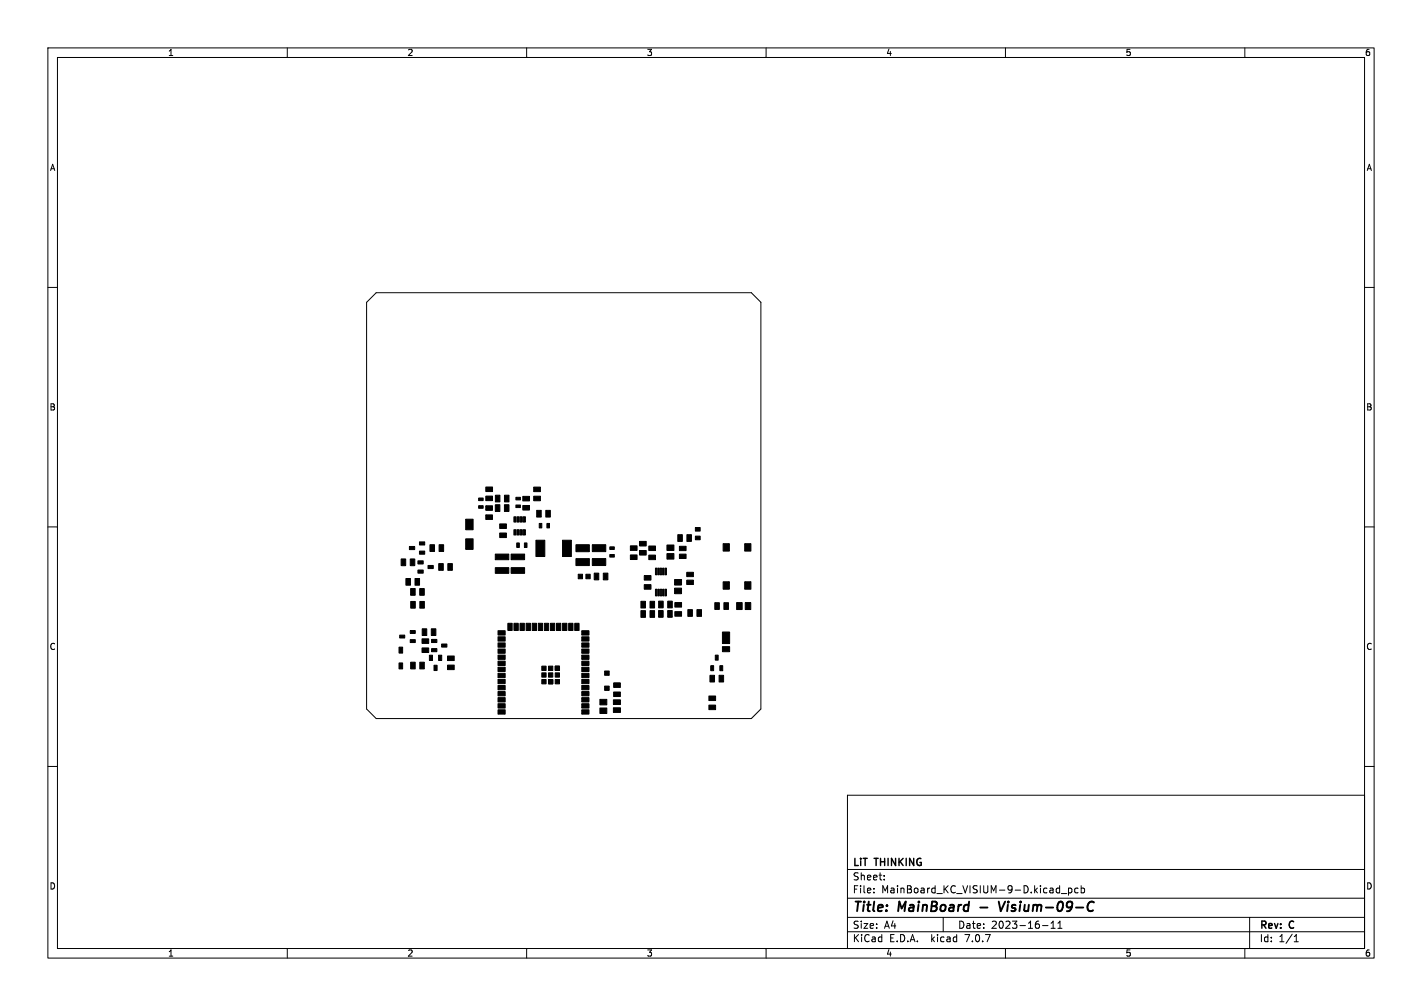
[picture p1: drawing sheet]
<svg xmlns="http://www.w3.org/2000/svg" width="297mm" height="210mm" viewBox="0 0 297 210" stroke-linecap="round" stroke-linejoin="round" font-family="sans-serif">
<defs><g id="words">
<g font-size="2.8">
<text x="178" y="190.9">Title:</text>
<text x="187.7" y="190.9">MainBoard</text>
<text x="210.3" y="190.9">Visium-09-C</text>
</g>
<g font-size="2.1">
<text x="178" y="184">Sheet:</text>
<text x="178" y="181.2">LiT</text>
<text x="182.8" y="181.2">THINKING</text>
<text x="178" y="186.7">File:</text>
<text x="184.1" y="186.7">MainBoard_KC_VISIUM-9-D.kicad_pcb</text>
<text x="178" y="196.9">KiCad</text>
<text x="178" y="194.1">Size:</text>
<text x="184.7" y="194.1">A4</text>
<text x="185.7" y="196.9">E.D.A.</text>
<text x="194.6" y="196.9">kicad</text>
<text x="200" y="194.1">Date:</text>
<text x="201.8" y="196.9">7.0.7</text>
<text x="207" y="194.1">2023-16-11</text>
<text x="263" y="194.3">Rev:</text>
<text x="263" y="196.9">Id:</text>
<text x="267.1" y="196.9">1/1</text>
<text x="269.4" y="194.3">C</text>
</g>
<g font-size="1.8">
<text x="35" y="11.9">1</text>
<text x="85" y="11.9">2</text>
<text x="135" y="11.9">3</text>
<text x="185" y="11.9">4</text>
<text x="235" y="11.9">5</text>
<text x="285" y="11.9">6</text>
<text x="10.3" y="35.9">A</text>
<text x="285.4" y="35.9">A</text>
<text x="10.3" y="85.9">B</text>
<text x="285.3" y="85.9">B</text>
<text x="10.3" y="135.9">C</text>
<text x="285.3" y="135.9">C</text>
<text x="10.3" y="185.9">D</text>
<text x="285.3" y="185.9">D</text>
<text x="35" y="199.9">1</text>
<text x="85" y="199.9">2</text>
<text x="135" y="199.9">3</text>
<text x="185" y="199.9">4</text>
<text x="235" y="199.9">5</text>
<text x="285" y="199.9">6</text>
</g>
</g></defs>
<g fill="none" stroke="#000" stroke-width=".21">
<path d="M10 10h277v190h-277zM12 12h273v186h-273zM60 10v2M110 10v2M160 10v2M210 10v2M260 10v2M10 60h2M285 60h2M78.6 61.1h78.3l2 2v84.9l-2 2h-78.3l-2-2v-84.9zM10 110h2M285 110h2"/>
<path d="M10 160h2M285 160h2M177 166h108v32h-108zM60 198v2M110 198v2M160 198v2M177 194.5h108M177 191.5h108M177 187.5h108M177 181.5h108M182.5 186.3v.1M182.5 185.5v.1"/>
<path d="M184.7 183.6v.1M184.7 182.8v.1M197 191.5v3M210 198v2M217.7 193.2h1.2M219.5 193.8h.9M219.5 192.7l.5-.4v1.5M221 193.8h.8M221 192.7l.4-.4v1.5M221.2 185.4l.1 .1M221.3 184.9v1.5M221.3 186.3l-.1 .1"/>
<path d="M221.7 186.5h1.1M223.2 185.4v1.5M223.2 185.5l.4-.1 .3 .3-.2 .6h-.5M225.2 185.5l-.5-.1-.2 .3 .1 .6h.6M225.8 185.5l.4-.1 .3 .3-.1 .6h-.6M225.8 184.9v1.5M260 198v2M261 191.5v6.5M270.3 196.6h.9M270.3 195.5l.4-.4v1.5"/>
</g>
<path d="M204.7 189.4h1.6M208.6 188.2l.4 2 .9-2M228.3 190l-.4 .2-.5-.1M228.5 188.4l-.1-.1a.76 .76 0 0 0-1 .2" fill="none" stroke="#000" stroke-width=".4"/>
<g fill="#000" stroke="#000" stroke-width=".21">
<path d="M83.8 116.7h.9v1.4h-.9zM85.5 114.1h1.1v.6h-1.1zM85.7 116.7h.9v1.4h-.9zM87.6 115h1.1v.7h-1.1zM87.6 113.1h1.1v.7h-1.1zM87.3 117.1h1.1v.6h-1.1zM87.3 119h1.1v.7h-1.1zM89.8 113.7h1v1.4h-1zM89.4 118h1.1v.7h-1.1zM91.6 117.7h1v1.4h-1zM91.7 113.7h1v1.4h-1zM93.5 117.7h1v1.4h-1z"/>
<path d="M97.3 112.5h1.5v2.2h-1.5zM97.3 108.4h1.5v2.2h-1.5zM100 105.6h.9v.5h-.9zM100 104h.9v.5h-.9zM101.5 101.7h1.4v.9h-1.4zM101.5 103.6h1.4v.9h-1.4zM101.5 107.5h1.4v.9h-1.4zM101.5 105.6h1.4v.9h-1.4zM103.4 115.7h2.9v1.1h-2.9zM103.4 118.5h2.9v1.2h-2.9zM103.5 103.4h.9v1.4h-.9zM103.5 105.4h.9v1.4h-.9z"/>
<path d="M105.4 103.4h.9v1.4h-.9zM104.4 111.3h1.4v.9h-1.4zM104.4 109.4h1.4v.9h-1.4zM105.4 105.4h.9v1.4h-.9zM106.7 115.7h2.9v1.1h-2.9zM106.7 118.5h2.9v1.2h-2.9zM107.3 110.6h.5v1.1h-.5zM107.3 107.9h.5v1.1h-.5zM107.9 113.3h.6v1h-.6zM108 110.6h.4v1.1h-.4zM108 107.9h.4v1.1h-.4zM107.7 105.4h1v.6h-1z"/>
<path d="M107.7 103.8h1v.6h-1zM108.6 110.6h.5v1.1h-.5zM108.6 107.9h.5v1.1h-.5zM109.2 103.6h1.4v1h-1.4zM109.2 105.5h1.4v1h-1.4zM109.5 113.3h.6v1h-.6zM109.3 110.6h.4v1.1h-.4zM109.3 107.9h.4v1.1h-.4zM111.9 112.8h1.9v3.4h-1.9zM112.6 109.3h.6v.9h-.6zM111.5 103.6h1.4v.9h-1.4zM111.5 101.7h1.4v.9h-1.4z"/>
<path d="M112.1 106.5h.9v1.4h-.9zM114.2 109.3h.6v.9h-.6zM114 106.5h.9v1.4h-.9zM117.5 112.8h1.8v3.4h-1.8zM120.3 113.7h2.8v1.5h-2.8zM120.3 116.6h2.8v1.5h-2.8zM123.7 113.7h2.8v1.5h-2.8zM123.7 116.6h2.8v1.5h-2.8zM124.1 119.6h1v1.4h-1zM126 119.6h1v1.4h-1zM127.4 114.2h.9v.5h-.9zM127.4 115.8h.9v.5h-.9z"/>
<path d="M131.7 114h1.4v.9h-1.4zM131.7 115.9h1.4v.9h-1.4zM133.6 113h1.4v1h-1.4zM133.6 114.9h1.4v1h-1.4zM135.5 114h1.4v.9h-1.4zM135.5 115.9h1.4v.9h-1.4zM136.9 118.6h.3v1.4h-.3zM137.4 118.6h.3v1.4h-.3zM137.9 118.6h.3v1.4h-.3zM138.4 118.6h.3v1.4h-.3zM138.9 118.6h.3v1.4h-.3zM139.3 115.6h1.5v1.1h-1.5z"/>
<path d="M139.3 113.8h1.5v1.1h-1.5zM141.9 114h1.4v1h-1.4zM141.9 115.7h1.4v.9h-1.4zM141.6 111.6h.9v1.4h-.9zM143.5 111.6h.9v1.4h-.9zM145.2 110.1h1v.8h-1zM145.2 111.9h1v.8h-1zM151 113.5h1.3v1.5h-1.3zM155.5 113.5h1.3v1.5h-1.3zM83.5 132.6h1v.6h-1zM83.3 138.4h.8v1.2h-.8zM83.3 135.1h.8v1.2h-.8z"/>
<path d="M85.7 133.5h1v.6h-1zM85.7 131.6h1v.6h-1zM84.8 120.8h.9v1.4h-.9zM85.8 122.9h.9v1.4h-.9zM85.8 138.2h.9v1.4h-.9zM85.8 125.6h.9v1.4h-.9zM86.7 120.8h.9v1.4h-.9zM88.1 133.4h1.4v.9h-1.4zM88.1 135.3h1.4v.9h-1.4zM88.2 131.3h.9v1.4h-.9zM87.7 122.9h.9v1.4h-.9zM87.7 138.2h.9v1.4h-.9z"/>
<path d="M87.7 125.6h.9v1.4h-.9zM89.7 136.8h.6v1.1h-.6zM90.1 131.3h.9v1.4h-.9zM90.6 138.9h.7v1.1h-.7zM90.1 133.5h1.1v.6h-1.1zM90.1 135.4h1.1v.7h-1.1zM91.6 136.8h.7v1.1h-.7zM92.2 134.4h1.1v.7h-1.1zM93.5 136.9h1.4v1h-1.4zM93.5 138.8h1.4v1h-1.4zM104 131.7h1.5v.9h-1.5zM104 132.9h1.5v.9h-1.5z"/>
<path d="M104 134.2h1.5v.9h-1.5zM104 135.5h1.5v.9h-1.5zM104 136.7h1.5v.9h-1.5zM104 138h1.5v.9h-1.5zM106.1 130.1h.9v1.5h-.9zM107.3 130.1h.9v1.5h-.9zM108.6 130.1h.9v1.5h-.9zM109.9 130.1h.9v1.5h-.9zM111.2 130.1h.9v1.5h-.9zM112.4 130.1h.9v1.5h-.9zM113.2 139.1h.9v.9h-.9zM113.7 130.1h.9v1.5h-.9z"/>
<path d="M114.6 139.1h.9v.9h-.9zM115 130.1h.9v1.5h-.9zM116 139.1h.9v.9h-.9zM116.2 130.1h.9v1.5h-.9zM117.5 130.1h.9v1.5h-.9zM118.8 130.1h.9v1.5h-.9zM120 130.1h.9v1.5h-.9zM120.8 119.9h.9v.9h-.9zM122.4 119.9h.9v.9h-.9zM121.5 139.3h1.5v.9h-1.5zM121.5 138h1.5v.9h-1.5zM121.5 136.7h1.5v.9h-1.5z"/>
<path d="M121.5 135.5h1.5v.9h-1.5zM121.5 134.2h1.5v.9h-1.5zM121.5 132.9h1.5v.9h-1.5zM121.5 131.7h1.5v.9h-1.5zM133.9 125.5h.9v1.4h-.9zM133.9 127.5h.9v1.4h-.9zM135.8 125.5h.9v1.4h-.9zM134.6 122.1h1.4v.9h-1.4zM134.6 120.2h1.4v.9h-1.4zM135.8 127.5h.9v1.4h-.9zM136.9 123h.3v1.4h-.3zM137.4 123h.3v1.4h-.3z"/>
<path d="M137.6 127.5h.9v1.4h-.9zM137.9 123h.3v1.4h-.3zM138.4 123h.3v1.4h-.3zM137.6 125.5h.9v1.4h-.9zM138.9 123h.3v1.4h-.3zM139.5 127.5h.9v1.4h-.9zM139.5 125.5h.9v1.4h-.9zM140.9 121h1.4v1.1h-1.4zM140.9 122.8h1.4v1.1h-1.4zM140.9 127.7h1.4v.9h-1.4zM140.9 125.8h1.4v.9h-1.4zM143.7 127.3h.9v1.4h-.9z"/>
<path d="M143.4 121.1h1.4v.9h-1.4zM143.4 119.5h1.4v.9h-1.4zM145.6 127.3h.9v1.4h-.9zM148.4 139h.6v1h-.6zM149.4 136.8h.6v1h-.6zM149.3 125.8h.9v1.4h-.9zM150.3 139h.6v1h-.6zM151.2 125.8h.9v1.4h-.9zM151 121.4h1.3v1.6h-1.3zM150.9 131.9h1.5v2.4h-1.5zM150.9 135h1.5v1h-1.5zM153.9 125.8h1.1v1.4h-1.1z"/>
<path d="M155.7 125.8h1.1v1.4h-1.1zM155.5 121.4h1.3v1.6h-1.3zM104 139.3h1.5v.9h-1.5zM104 140.6h1.5v.9h-1.5zM104 141.8h1.5v.9h-1.5zM104 143.1h1.5v.9h-1.5zM104 144.4h1.5v.9h-1.5zM104 145.6h1.5v.9h-1.5zM104 146.9h1.5v.9h-1.5zM104 148.2h1.5v.9h-1.5zM113.2 141.9h.9v.9h-.9zM113.2 140.5h.9v.9h-.9z"/>
<path d="M114.6 141.9h.9v.9h-.9zM114.6 140.5h.9v.9h-.9zM116 141.9h.9v.9h-.9zM116 140.5h.9v.9h-.9zM121.5 148.2h1.5v.9h-1.5zM121.5 146.9h1.5v.9h-1.5zM121.5 145.6h1.5v.9h-1.5zM121.5 144.4h1.5v.9h-1.5zM121.5 143.1h1.5v.9h-1.5zM121.5 141.8h1.5v.9h-1.5zM121.5 140.6h1.5v.9h-1.5zM125.3 146h1.4v1.1h-1.4z"/>
<path d="M125.3 147.8h1.4v1.1h-1.4zM126.3 140.1h.9v.9h-.9zM126.3 143.2h.9v.9h-.9zM128.1 146.1h1.5v1h-1.5zM128.1 147.8h1.5v.9h-1.5zM128.2 144.5h1.4v.9h-1.4zM128.2 142.6h1.4v.9h-1.4zM148.3 141h.9v1.4h-.9zM148.1 147.2h1.4v.9h-1.4zM148.1 145.3h1.4v.9h-1.4zM150.2 141h.9v1.4h-.9z"/>
</g>
<use href="#words"/>
</svg>
